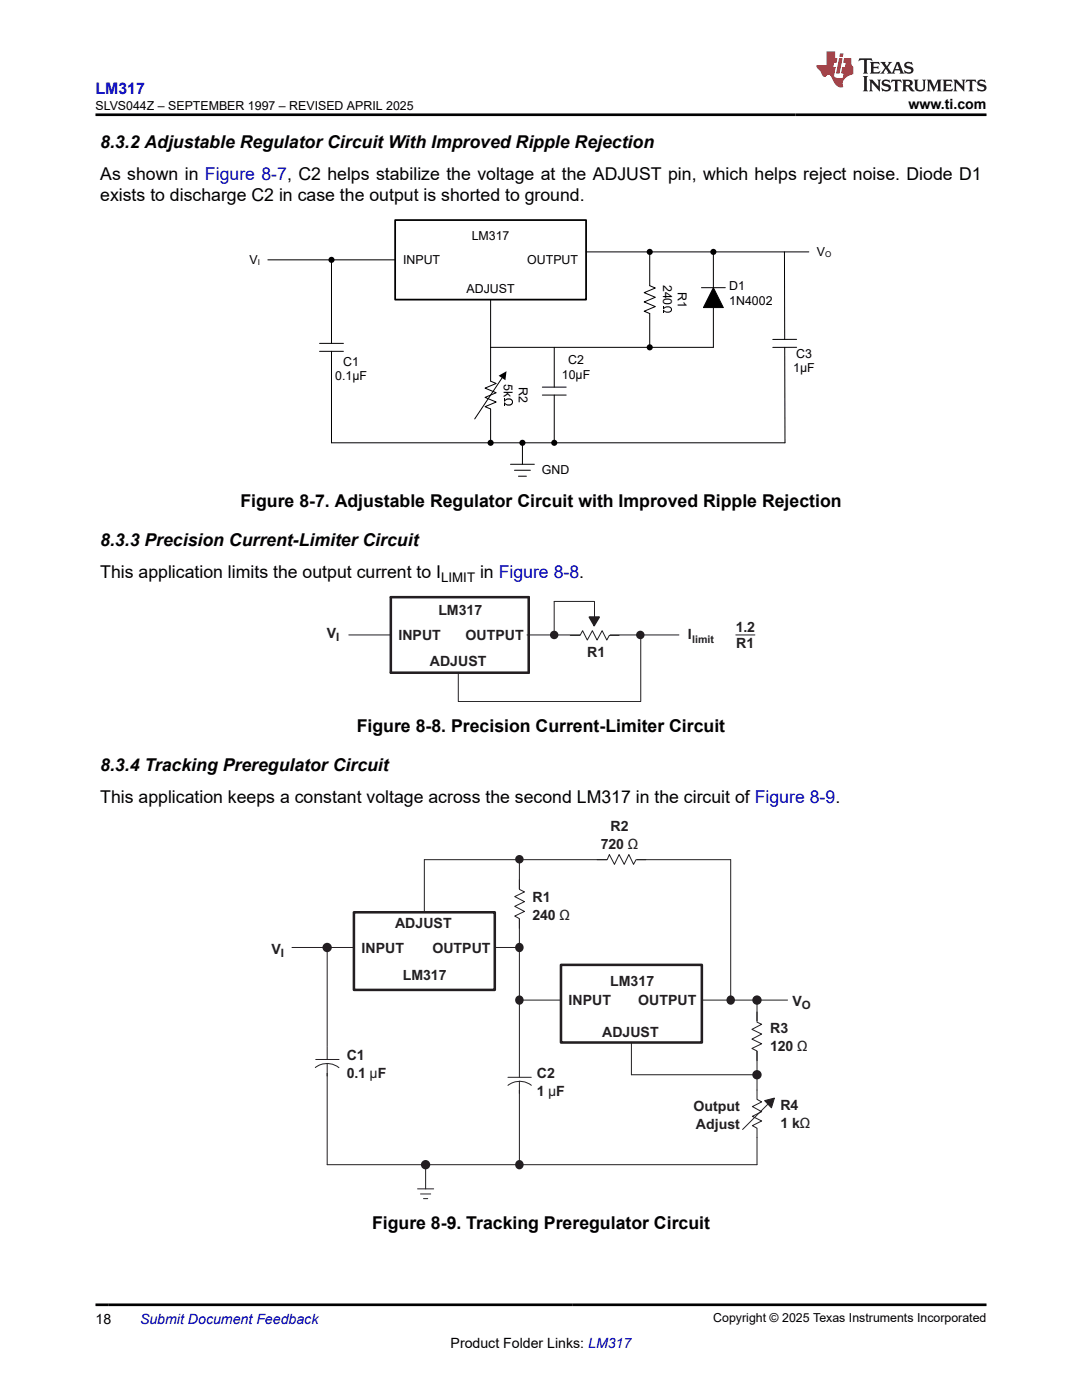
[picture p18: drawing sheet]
<svg xmlns="http://www.w3.org/2000/svg" width="216mm" height="279mm" viewBox="0 0 216 279" stroke-linecap="round" stroke-linejoin="round" font-family="sans-serif">
<defs><g id="words">
<g font-size="3.5">
<text x="20" y="29.6">8.3.2 Adjustable Regulator Circuit With Improved Ripple Rejection</text>
<text x="20" y="35.9">As shown in Figure 8-7, C2 helps stabilize the voltage at the ADJUST pin, which helps reject noise. Diode D1</text>
<text x="20" y="40.2">exists to discharge C2 in case the output is shorted to ground.</text>
<text x="48" y="101.2">Figure 8-7. Adjustable Regulator Circuit with Improved Ripple Rejection</text>
<text x="20" y="109">8.3.3 Precision Current-Limiter Circuit</text>
<text x="20" y="115.4">This application limits the output current to I</text>
<text x="95.8" y="115.4">in Figure 8-8.</text>
<text x="71.2" y="146.1">Figure 8-8. Precision Current-Limiter Circuit</text>
<text x="20" y="153.9">8.3.4 Tracking Preregulator Circuit</text>
<text x="20" y="160.2">This application keeps a constant voltage across the second LM317 in the circuit of Figure 8-9.</text>
<text x="74.2" y="245.3">Figure 8-9. Tracking Preregulator Circuit</text>
</g>
<text font-size="3.2" fill="#00f" x="19" y="18.7">LM317</text>
<g font-size="2.8">
<text x="181.3" y="21.8">www.ti.com</text>
<text x="19" y="264.2">18</text>
<text x="89.9" y="269">Product Folder Links: LM317</text>
</g>
<g font-size="2.8" fill="#231e21">
<text x="87.5" y="122.8">LM317</text>
<text x="65.2" y="127.3">V</text>
<text x="79.5" y="127.7">INPUT</text>
<text x="92.9" y="127.7">OUTPUT</text>
<text x="117.2" y="131.1">R1</text>
<text x="137.3" y="127.5">I</text>
<text x="146.8" y="126.2">1.2</text>
<text x="146.9" y="129.3">R1</text>
<text x="85.8" y="133">ADJUST</text>
<text x="121.8" y="165.8">R2</text>
<text x="119.9" y="169.4">720 Ω</text>
<text x="78.8" y="185.2">ADJUST</text>
<text x="106.3" y="180">R1</text>
<text x="106.3" y="183.6">240 Ω</text>
<text x="54.2" y="190.4">V</text>
<text x="72.1" y="190.1">INPUT</text>
<text x="86.3" y="190.1">OUTPUT</text>
<text x="80.4" y="195.6">LM317</text>
<text x="121.8" y="196.7">LM317</text>
<text x="113.5" y="200.6">INPUT</text>
<text x="127.4" y="200.6">OUTPUT</text>
<text x="158.2" y="200.7">V</text>
<text x="120.1" y="206.9">ADJUST</text>
<text x="153.7" y="206.1">R3</text>
<text x="153.7" y="209.7">120 Ω</text>
<text x="69.2" y="211.5">C1</text>
<text x="69.2" y="215.1">0.1 µF</text>
<text x="107.1" y="215.2">C2</text>
<text x="107.1" y="218.7">1 µF</text>
<text x="138.4" y="221.7">Output</text>
<text x="155.7" y="221.5">R4</text>
<text x="138.9" y="225.2">Adjust</text>
<text x="155.7" y="225.1">1 kΩ</text>
</g>
<text font-size="2.8" fill="#00f" x="27.9" y="264.2">Submit Document Feedback</text>
<text font-size="2.6" x="88" y="116.1">LIMIT</text>
<g font-size="2.5">
<text x="19" y="21.9">SLVS044Z – SEPTEMBER 1997 – REVISED APRIL 2025</text>
<text x="94.1" y="47.8">LM317</text>
<text x="49.8" y="52.6">V</text>
<text x="80.4" y="52.6">INPUT</text>
<text x="105.2" y="52.6">OUTPUT</text>
<text x="163" y="51">V</text>
<text x="93.1" y="58.6">ADJUST</text>
<text x="132.3" y="56.8" transform="rotate(90 132.3 56.8)">240</text>
<text x="135.3" y="58.2" transform="rotate(90 135.3 58.2)">R1</text>
<text x="145.5" y="57.9">D1</text>
<text x="145.5" y="60.8">1N4002</text>
<text x="158.9" y="71.4">C3</text>
<text x="66.9" y="75.9">0.1µF</text>
<text x="68.5" y="72.9">C1</text>
<text x="100.5" y="76.6" transform="rotate(90 100.5 76.6)">5k</text>
<text x="103.5" y="77.3" transform="rotate(90 103.5 77.3)">R2</text>
<text x="112.1" y="75.7">10µF</text>
<text x="113.4" y="72.7">C2</text>
<text x="158.3" y="74.3">1µF</text>
<text x="108.1" y="94.6">GND</text>
<text x="142.3" y="263.9">Copyright © 2025 Texas Instruments Incorporated</text>
</g>
<g font-size="2.3" fill="#231e21">
<text x="67.1" y="127.9">I</text>
<text x="56.1" y="191">I</text>
<text x="160" y="201.3">O</text>
</g>
<text font-size="2.1" fill="#231e21" x="138.1" y="128.4">limit</text>
<g font-size="1.6">
<text x="51.4" y="52.9">I</text>
<text x="164.6" y="51.4">O</text>
</g>
</g></defs>
<path d="M78.8 43.9h38.1v15.9h-38.1z" fill="none" stroke="#000" stroke-width=".35"/>
<g fill="none" stroke="#000" stroke-width=".2">
<path d="M53.4 51.9h25.4M66.1 51.9v16.6M97.9 59.8v16.3l1.1 .4-2.2 1 2.2 .9-2.2 .9 2.2 .9-2.2 1 1.1 .4v6.8M116.9 50.3h44.5M129.6 50.3v6.7l1.2 .5-2.3 .9 2.3 .9-2.3 1 2.3 .9-2.3 .9 1.1 .5v6.7M140 57.4h4.7M142.3 57.4l2 4h-3.9zM142.3 50.3v7.1M156.5 50.3l.1 17.4M63.8 70.1h4.7M63.8 68.5h4.7M100.2 75.4l-5.5 8.2"/>
<path d="M108.2 78.8h4.8M108.2 77.3h4.8M110.6 69.3v8M110.6 78.8v9.6M142.3 61.4v7.9h-44.4M156.6 69.3v19.1h-90.5v-18.3M159 67.7h-4.8M159 69.3h-4.8M101.9 92.7h4.7M102.7 93.8h3.1M103.5 95h1.5M104.2 88.7v4"/>
</g>
<g fill="#000">
<path d="M99.5 75l1.6-.9-.3 1.8zM142.3 57.4l2 4h-3.9z"/>
<circle cx="66.1" cy="51.9" r=".61"/>
<circle cx="129.6" cy="50.3" r=".61"/>
<circle cx="142.3" cy="50.3" r=".61"/>
<circle cx="129.6" cy="69.3" r=".61"/>
<circle cx="97.9" cy="88.4" r=".61"/>
<circle cx="104.2" cy="88.4" r=".61"/>
<circle cx="110.6" cy="88.4" r=".61"/>
</g>
<path d="M78 119.2h27.5v15.1h-27.5z" fill="none" stroke="#231e21" stroke-width=".51"/>
<path d="M69.6 126.7h8.4M105.2 126.7h30.3M127.9 126.7v13.3h-36.5v-5.7" fill="none" stroke="#231e21" stroke-width=".2"/>
<circle cx="127.8" cy="126.7" r=".68" fill="#231e21"/>
<circle cx="127.8" cy="126.7" r=".68" fill="none" stroke="#231e21" stroke-width=".34"/>
<circle cx="110.6" cy="126.7" r=".68" fill="#231e21"/>
<circle cx="110.6" cy="126.7" r=".68" fill="none" stroke="#231e21" stroke-width=".34"/>
<path d="M110.6 120v6.7" fill="none" stroke="#231e21" stroke-width=".2"/>
<path d="M117.6 123.2h2l-1.1 1.7z" fill-rule="evenodd" fill="#231e21"/>
<path d="M117.6 123.2h2l-1.1 1.7z" fill="none" stroke="#231e21" stroke-width=".34"/>
<path d="M110.6 120h7.9M118.6 120v3.8M146.8 126.7h3.8" fill="none" stroke="#231e21" stroke-width=".2"/>
<path d="M115.7 125.9h5.9v1.9h-5.9z" fill="#fff"/>
<path d="M113.8 126.8h1.9l.6-.9 .9 1.8 1-1.8 .9 1.8 1-1.8 1 1.8 .5-.9h1.9M103.6 171.6v60.8M145.8 171.6h-61.1v10.5M58.3 189.1h12.3M98.7 189.1h4.9M83.3 237.3h3.2M83.9 238.3h2M84.5 239.2h.9" fill="none" stroke="#231e21" stroke-width=".2"/>
<path d="M70.6 182.1h28.1v15.5h-28.1z" fill="none" stroke="#231e21" stroke-width=".51"/>
<circle cx="65.3" cy="189.1" r=".76" fill="#231e21"/>
<circle cx="65.3" cy="189.1" r=".76" fill="none" stroke="#231e21" stroke-width=".34"/>
<path d="M65.3 189.1v43.3" fill="none" stroke="#231e21" stroke-width=".2"/>
<path d="M63 208.8h4.7v5.3h-4.7z" fill="#fff"/>
<path d="M62.9 213.1a3.8 3.8 0 0 1 4.7 0M63 211.4h4.7M65.3 208.8v2.6M65.3 212.3v2.4M151.1 217.5v1.9l.9 .5-1.9 .9 1.9 1.1-1.9 .9 1.9 .9-1.9 1 1 .5v1.8" fill="none" stroke="#231e21" stroke-width=".2"/>
<path d="M152.6 219.7l1.9-.6-.6 2z" fill="#231e21"/>
<path d="M152.6 219.7l1.9-.6-.6 2zM153.6 220l-5.4 5.4" fill="none" stroke="#231e21" stroke-width=".2"/>
<circle cx="151" cy="214.5" r=".76" fill="#231e21"/>
<circle cx="151" cy="214.5" r=".76" fill="none" stroke="#231e21" stroke-width=".34"/>
<path d="M101.4 212.4h4.6v5.1h-4.6z" fill="#fff"/>
<path d="M101.4 215h4.6M103.6 212.4v2.6M103.6 215.8v2.4M106 216.6a3.8 3.8 0 0 0-4.6 0" fill="none" stroke="#231e21" stroke-width=".2"/>
<circle cx="103.6" cy="189.1" r=".72" fill="#231e21"/>
<circle cx="103.6" cy="189.1" r=".72" fill="none" stroke="#231e21" stroke-width=".34"/>
<path d="M84.9 232.4v4.9" fill="none" stroke="#231e21" stroke-width=".2"/>
<circle cx="84.9" cy="232.4" r=".76" fill="#231e21"/>
<circle cx="84.9" cy="232.4" r=".76" fill="none" stroke="#231e21" stroke-width=".34"/>
<path d="M145.8 171.6v28M103.6 199.6h8.3M140 199.6h17.1M151.1 199.6v17.9M126 208.1v6.4h24.3M151.1 227v5.4h-85.8" fill="none" stroke="#231e21" stroke-width=".2"/>
<path d="M111.9 192.6h28.1v15.5h-28.1z" fill="none" stroke="#231e21" stroke-width=".51"/>
<circle cx="103.6" cy="199.6" r=".72" fill="#231e21"/>
<circle cx="103.6" cy="199.6" r=".72" fill="none" stroke="#231e21" stroke-width=".34"/>
<circle cx="145.8" cy="199.6" r=".72" fill="#231e21"/>
<circle cx="145.8" cy="199.6" r=".72" fill="none" stroke="#231e21" stroke-width=".34"/>
<circle cx="151" cy="199.6" r=".76" fill="#231e21"/>
<circle cx="151" cy="199.6" r=".76" fill="none" stroke="#231e21" stroke-width=".34"/>
<circle cx="103.6" cy="171.5" r=".68" fill="#231e21"/>
<circle cx="103.6" cy="171.5" r=".68" fill="none" stroke="#231e21" stroke-width=".34"/>
<circle cx="103.6" cy="232.4" r=".72" fill="#231e21"/>
<circle cx="103.6" cy="232.4" r=".72" fill="none" stroke="#231e21" stroke-width=".34"/>
<path d="M150.1 203.9h2v5.8h-2z" fill="#fff"/>
<path d="M151.1 202v2l.9 .4-2 1 2 1-2 1 2 .9-2 .9 1.1 .5v2" fill="none" stroke="#231e21" stroke-width=".2"/>
<path d="M102.7 177.5h2v5.8h-2z" fill="#fff"/>
<path d="M103.6 175.5v2l1.1 .5-2 .9 2 1-2 1 2 1-2 .9 .9 .5v2" fill="none" stroke="#231e21" stroke-width=".2"/>
<path d="M121.2 170.6h5.8v2h-5.8z" fill="#fff"/>
<path d="M119.1 171.6h2.1l.4-1.1 1 2 .9-2 1.1 2 .9-2 .9 2 .5-.9h2" fill="none" stroke="#231e21" stroke-width=".2"/>
<path d="M171.5 11.6l-.2 .6 .5-.2h.6v.1v2.2l-.2 .4h1l-.2-.4v-2.2v-.1h.5l.6 .2-.2-.6zM173.6 12.4l.2 .3v1.6l-.2 .4h1.9l.1-.6a1.08 1.08 0 0 1-1.3 .2v-.7h.6l.4 .2v-.7l-.4 .2h-.6v-.5l.2-.2a1 1 0 0 1 1 .3l-.1-.5zM175.7 12.4l.9 1.1-1 1.2h.9l-.2-.2 .5-.8 .4 .8-.2 .2h1.6l-.2-.2 .2-.5h.9l.1 .5-.1 .2h.9l-.2-.4-.8-1.9h-.5l-.9 2.1-.9-1.1 .9-1h-.8l.2 .2-.4 .6-.4-.6 .2-.2zM179 12.8l.4 1h-.7zM180.7 12.5a.65 .65 0 0 0-.2 .7 .65 .65 0 0 0 .6 .5l.6 .1 .1 .3a.79 .79 0 0 1-.7 .4 .79 .79 0 0 1-.7-.5l.1 .7 .2-.1a.93 .93 0 0 0 1.1 0 .93 .93 0 0 0 .4-.9 1.46 1.46 0 0 0-1.2-.6l-.1-.3a1.09 1.09 0 0 1 1.2 .2l-.2-.6-.1 .1-.5-.2zM172.2 15.2l.2 .4v2.2l-.2 .4h1l-.2-.4v-2.2l.2-.4zM173.4 15.9l.2 .4v1.5l-.2 .4h.8l-.3-.4 .1-1.3 1.6 1.8v-2l.2-.4h-.7l.1 .2 .1 1.1-1.2-1.3zM176.2 16a.65 .65 0 0 0-.2 .8 .65 .65 0 0 0 .6 .4l.6 .2 .1 .2a.79 .79 0 0 1-.7 .4 .79 .79 0 0 1-.7-.5l.1 .7 .2-.1a.93 .93 0 0 0 1.1 .1 .93 .93 0 0 0 .4-1 1.46 1.46 0 0 0-1.2-.5l-.1-.4a1.09 1.09 0 0 1 1.2 .2l-.1-.6-.2 .1-.5-.1zM177.9 15.9l-.1 .6a.63 .63 0 0 1 .8-.3v1.6l-.3 .4h1l-.2-.4v-1.6a.66 .66 0 0 1 .8 .3l-.1-.6zM180 15.9l.2 .4v1.5l-.2 .4h1l-.2-.2-.1-.7h.5l.1 .2a.79 .79 0 0 0 1.2 .6l-1-.9a.61 .61 0 0 0 .6-.6 .61 .61 0 0 0-.5-.7zM180.8 16.2h.1a.47 .47 0 0 1 .5 .1 .47 .47 0 0 1 .1 .5l-.1 .1-.7 .1zM182.3 15.9l.2 .2a2.27 2.27 0 0 0 .4 2 1.04 1.04 0 0 0 1.7-.7v-1.3l.2-.2h-.8l.2 .4v1.1a.6 .6 0 0 1-.6 .6 .6 .6 0 0 1-.6-.6v-1.1l.3-.4zM184.9 15.9l.2 .4v1.5l-.2 .4h.8l-.3-.4v-1.4l.9 1.9 .9-1.9v1.4l-.3 .4h1l-.2-.4v-1.5l.2-.4h-.8l-.7 1.5-.6-1.5zM188.1 15.9l.2 .4v1.5l-.2 .4h1.9l.1-.6a1.09 1.09 0 0 1-1.3 .2v-.7h.6l.4 .2v-.6l-.4 .2h-.6v-.6l.2-.1a1.01 1.01 0 0 1 1 .3l-.1-.6zM190.2 15.9l.3 .4v1.5l-.3 .4h.8l-.2-.4v-1.3l1.6 1.8v-2l.2-.4h-.7l.2 .2v1.1l-1.2-1.3zM192.8 15.9l-.1 .6a.63 .63 0 0 1 .8-.3v1.6l-.3 .4h1l-.2-.4v-1.6a.66 .66 0 0 1 .8 .3l-.1-.6zM195.2 16a.65 .65 0 0 0-.2 .8 .65 .65 0 0 0 .6 .4l.6 .2 .2 .2a.79 .79 0 0 1-.7 .4 .79 .79 0 0 1-.7-.5l.1 .7 .2-.1a.93 .93 0 0 0 1 .1 .93 .93 0 0 0 .5-1 1.46 1.46 0 0 0-1.3-.5v-.4a1.09 1.09 0 0 1 1.2 .2l-.2-.6-.2 .1-.5-.1z" fill="#231f20"/>
<path d="M164.9 10.3v2.7h-2l.1 .4 .8 1a.95 .95 0 0 0 1 .9 .59 .59 0 0 1 .5-.4 .59 .59 0 0 1 .5 .3l.4 .8a1.59 1.59 0 0 0 2.1 1.4 1.61 1.61 0 0 1 1-2.3l1-.3-.1-1.5a1.59 1.59 0 0 1-.3-1.7h-1.5l-.2 .9h.6l-.2 .9h-.5l-.2 .9v.3l.4 .1-.1 .9h-.7a.73 .73 0 0 1-1-.7l.3-1.5h-.5l.1-.9h.5l.2-.9h-.5v-1.3zM167.4 11.6l-.6 3.1h.7l.6-3.1zM167.6 10.7l-.1 .6h.7l.1-.6z" fill="#ed1c24"/>
<path d="M19 22.9h177.8M19 260.4h177.8" fill="none" stroke="#000" stroke-width=".53"/>
<use href="#words"/>
</svg>
